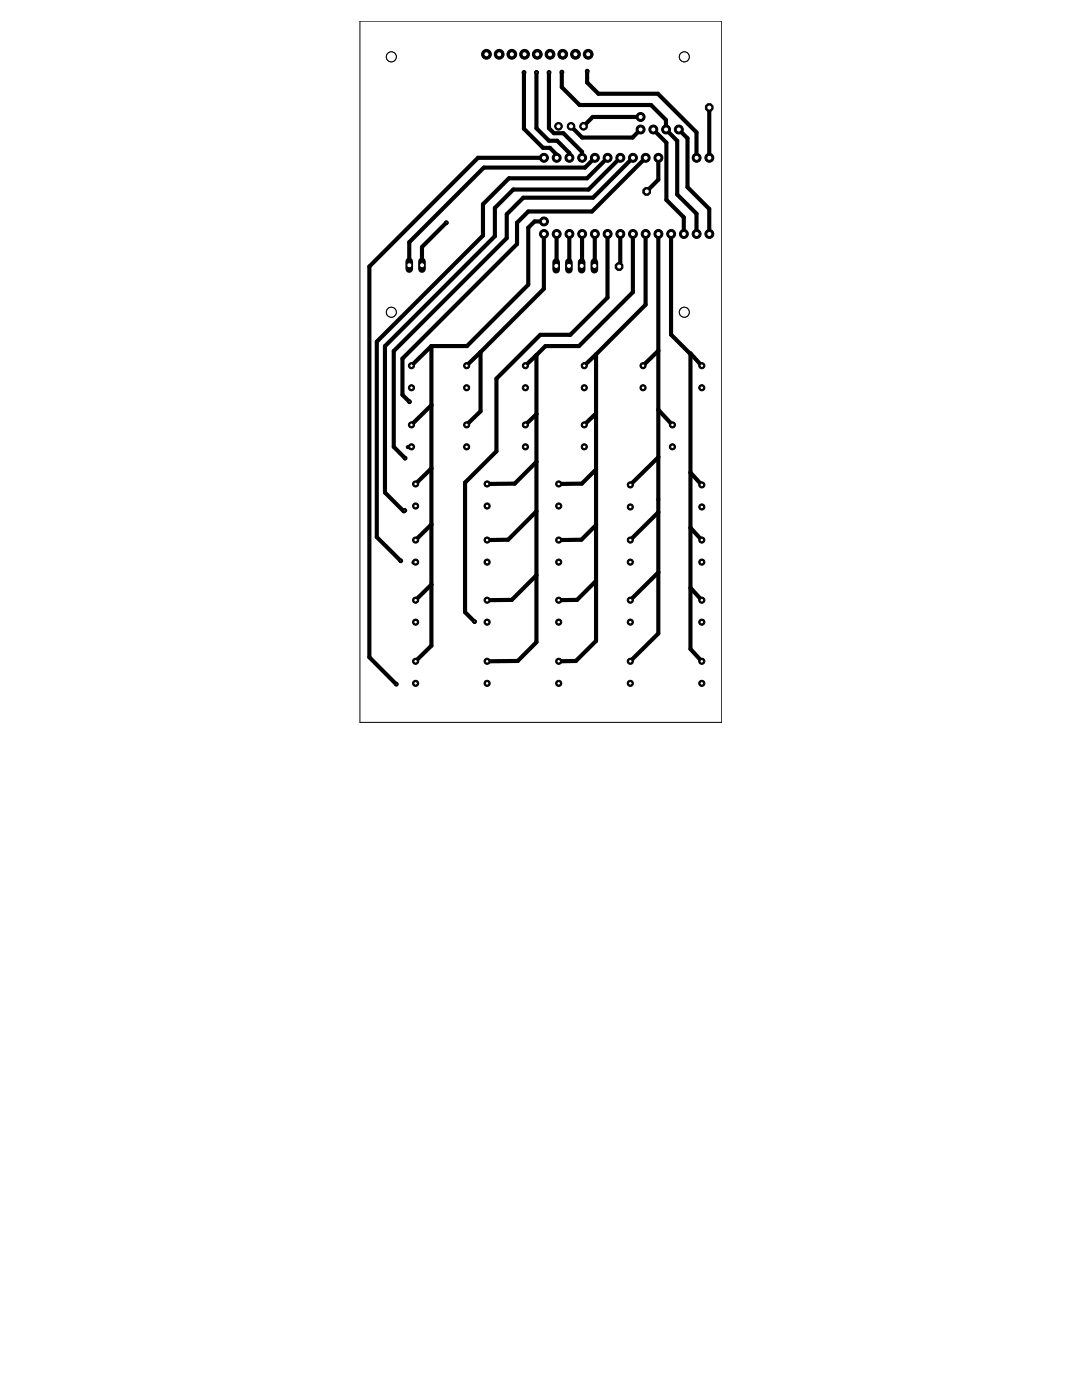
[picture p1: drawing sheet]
<svg xmlns="http://www.w3.org/2000/svg" width="216mm" height="279mm" viewBox="0 0 216 279" stroke-linecap="round" stroke-linejoin="round" font-family="sans-serif">
<g fill="none" stroke="#000" stroke-width=".83">
<path d="M104.5 14.5v11.2l3.9 3.8h1.3l1.4 1.3v.7M107 14.5v11.1l2.5 2.5h1.7l2.4 2.4v1M109.5 14.5v11.1l1 1h1.9l3.7 3.7v1.2M112.1 14.4v3l3.6 3.6h14.2l3 2.9v1.9l2.2 2.3v10.7l3.9 3.9v4M117.2 14.2v2.3l2.2 2.2h11.9l7.7 7.7v5.1M108.5 31.5h-13.1l-21.7 21.7v78l5.4 5.3M113.9 25.2l2.3 2.3h10l1.6-1.7M118.7 31.5l-2 1.9h-20.2l-14.8 14.9v4.6M121.2 31.5l-4.1 4.1h-15.5l-5.2 5.2v6.2l-21.2 21.2v39l4.7 4.7M123.8 31.5l-6.4 6.3h-15l-3.7 3.7v5.6l-21.9 22v29.2l3.8 3.7 .2-.1M126.3 31.5l-8 8h-13.9l-3.3 3.3v4.7l-22.5 22.6v19.1l2.2 2.2M127.8 23.3h-9.5l-1.9 1.9"/>
<path d="M128.8 31.5l-10.7 10.7h-12.7l-2.2 2.2v4.3l-22.9 22.9v7.2l1.4 1.4M130.3 25.8l2.7 2.7v11.4l3.4 3.5v3.3M131.4 31.5v4.4l-2.4 2.3M135.4 25.8l1.8 1.8v9.8l4.3 4.3v5M141.5 21.5v10M89 44.4l-4.8 4.9v3.6M108.5 44.2h-1.8l-1.3 1.2v11.4l-12.2 12.3h-7.1M108.5 46.7v10.9l-12.6 12.7M111.1 46.7l-.1 6.4M113.6 46.7l-.1 6.4M116.1 46.7v6.4M118.7 46.7l-.1 6.4"/>
<path d="M121.2 46.7v12.7l-7.4 7.4h-6l-8.7 8.8v14.5l-6.3 6.2v25.9l1.9 1.9M123.8 46.7v6.3l-.3 .2M126.3 46.7v11.6l-10.8 10.8h-6.7l-4 3.9M128.8 46.7v14.1l-9.9 9.9M131.4 46.7v79.7l-5.6 5.6M133.9 46.7v20.1l3.9 3.9M86.1 69.1l-4 3.9M86.1 69.1v59.8l-3.2 3.1M95.9 70.3l-2.8 2.7M95.9 70.3v11.8l-2.8 2.7M107 70.9v57.3l-3.7 3.7-6.1 .1M118.9 70.7l-2.3 2.3"/>
<path d="M118.9 70.7v57.2l-4 4-3.4 .1M131.4 70l-3.1 3M140 73l-2.2-2.5v59l2.2 2.5M82.1 89.2h-.7M86.1 80.9l-4 3.9M86.1 93.5l-3.2 3.1M107 92.2l-4.3 4.3-5.5 .1M107 82.7l-2.2 2.1M118.9 82.5l-2.3 2.3M118.9 93.7l-2.8 2.8-4.6 .1M131.4 81.8l2.8 3M131.4 91.2l-5.6 5.6"/>
<path d="M137.8 94.3l2.2 2.5M82.9 112.2h-.4M86.1 116.7l-3.2 3.1M86.1 104.7l-3.2 3.1M107 114.8l-4.9 4.9-4.9 .1M107 102l-5.6 5.7-4.2 .1M118.9 104.8l-2.9 2.9-4.5 .1M118.9 115.9l-3.8 3.8-3.6 .1M131.4 114.2l-5.6 5.6M131.4 102.2l-5.6 5.6M137.8 117.3l2.2 2.5M137.8 105.3l2.2 2.5"/>
</g>
<circle cx="140" cy="77.4" r=".61" fill="#000" stroke="#000" stroke-width=".2"/>
<circle cx="140" cy="77.4" r=".36" fill="#fff" stroke="#000" stroke-width=".2"/>
<circle cx="140" cy="73" r=".61" fill="#000" stroke="#000" stroke-width=".2"/>
<circle cx="140" cy="73" r=".36" fill="#fff" stroke="#000" stroke-width=".2"/>
<circle cx="128.3" cy="77.4" r=".61" fill="#000" stroke="#000" stroke-width=".2"/>
<circle cx="128.3" cy="77.4" r=".36" fill="#fff" stroke="#000" stroke-width=".2"/>
<circle cx="128.3" cy="73" r=".61" fill="#000" stroke="#000" stroke-width=".2"/>
<circle cx="128.3" cy="73" r=".36" fill="#fff" stroke="#000" stroke-width=".2"/>
<circle cx="116.6" cy="77.4" r=".61" fill="#000" stroke="#000" stroke-width=".2"/>
<circle cx="116.6" cy="77.4" r=".36" fill="#fff" stroke="#000" stroke-width=".2"/>
<circle cx="116.6" cy="73" r=".61" fill="#000" stroke="#000" stroke-width=".2"/>
<circle cx="116.6" cy="73" r=".36" fill="#fff" stroke="#000" stroke-width=".2"/>
<circle cx="104.8" cy="77.4" r=".61" fill="#000" stroke="#000" stroke-width=".2"/>
<circle cx="104.8" cy="77.4" r=".36" fill="#fff" stroke="#000" stroke-width=".2"/>
<circle cx="104.8" cy="73" r=".61" fill="#000" stroke="#000" stroke-width=".2"/>
<circle cx="104.8" cy="73" r=".36" fill="#fff" stroke="#000" stroke-width=".2"/>
<circle cx="93.1" cy="77.4" r=".61" fill="#000" stroke="#000" stroke-width=".2"/>
<circle cx="93.1" cy="77.4" r=".36" fill="#fff" stroke="#000" stroke-width=".2"/>
<circle cx="93.1" cy="73" r=".61" fill="#000" stroke="#000" stroke-width=".2"/>
<circle cx="93.1" cy="73" r=".36" fill="#fff" stroke="#000" stroke-width=".2"/>
<circle cx="82.1" cy="77.4" r=".61" fill="#000" stroke="#000" stroke-width=".2"/>
<circle cx="82.1" cy="77.4" r=".36" fill="#fff" stroke="#000" stroke-width=".2"/>
<circle cx="82.1" cy="73" r=".61" fill="#000" stroke="#000" stroke-width=".2"/>
<circle cx="82.1" cy="73" r=".36" fill="#fff" stroke="#000" stroke-width=".2"/>
<circle cx="134.2" cy="89.2" r=".61" fill="#000" stroke="#000" stroke-width=".2"/>
<circle cx="134.2" cy="89.2" r=".36" fill="#fff" stroke="#000" stroke-width=".2"/>
<circle cx="134.2" cy="84.8" r=".61" fill="#000" stroke="#000" stroke-width=".2"/>
<circle cx="134.2" cy="84.8" r=".36" fill="#fff" stroke="#000" stroke-width=".2"/>
<circle cx="116.6" cy="89.2" r=".61" fill="#000" stroke="#000" stroke-width=".2"/>
<circle cx="116.6" cy="89.2" r=".36" fill="#fff" stroke="#000" stroke-width=".2"/>
<circle cx="116.6" cy="84.8" r=".61" fill="#000" stroke="#000" stroke-width=".2"/>
<circle cx="116.6" cy="84.8" r=".36" fill="#fff" stroke="#000" stroke-width=".2"/>
<circle cx="104.8" cy="89.2" r=".61" fill="#000" stroke="#000" stroke-width=".2"/>
<circle cx="104.8" cy="89.2" r=".36" fill="#fff" stroke="#000" stroke-width=".2"/>
<circle cx="104.8" cy="84.8" r=".61" fill="#000" stroke="#000" stroke-width=".2"/>
<circle cx="104.8" cy="84.8" r=".36" fill="#fff" stroke="#000" stroke-width=".2"/>
<circle cx="93.1" cy="89.2" r=".61" fill="#000" stroke="#000" stroke-width=".2"/>
<circle cx="93.1" cy="89.2" r=".36" fill="#fff" stroke="#000" stroke-width=".2"/>
<circle cx="93.1" cy="84.8" r=".61" fill="#000" stroke="#000" stroke-width=".2"/>
<circle cx="93.1" cy="84.8" r=".36" fill="#fff" stroke="#000" stroke-width=".2"/>
<circle cx="82.1" cy="89.2" r=".61" fill="#000" stroke="#000" stroke-width=".2"/>
<circle cx="82.1" cy="89.2" r=".36" fill="#fff" stroke="#000" stroke-width=".2"/>
<circle cx="82.1" cy="84.8" r=".61" fill="#000" stroke="#000" stroke-width=".2"/>
<circle cx="82.1" cy="84.8" r=".36" fill="#fff" stroke="#000" stroke-width=".2"/>
<circle cx="140" cy="101.2" r=".61" fill="#000" stroke="#000" stroke-width=".2"/>
<circle cx="140" cy="101.2" r=".36" fill="#fff" stroke="#000" stroke-width=".2"/>
<circle cx="140" cy="96.8" r=".61" fill="#000" stroke="#000" stroke-width=".2"/>
<circle cx="140" cy="96.8" r=".36" fill="#fff" stroke="#000" stroke-width=".2"/>
<circle cx="125.8" cy="101.2" r=".61" fill="#000" stroke="#000" stroke-width=".2"/>
<circle cx="125.8" cy="101.2" r=".36" fill="#fff" stroke="#000" stroke-width=".2"/>
<circle cx="125.8" cy="96.8" r=".61" fill="#000" stroke="#000" stroke-width=".2"/>
<circle cx="125.8" cy="96.8" r=".36" fill="#fff" stroke="#000" stroke-width=".2"/>
<circle cx="111.5" cy="101" r=".61" fill="#000" stroke="#000" stroke-width=".2"/>
<circle cx="111.5" cy="101" r=".36" fill="#fff" stroke="#000" stroke-width=".2"/>
<circle cx="111.5" cy="96.6" r=".61" fill="#000" stroke="#000" stroke-width=".2"/>
<circle cx="111.5" cy="96.6" r=".36" fill="#fff" stroke="#000" stroke-width=".2"/>
<circle cx="97.2" cy="101" r=".61" fill="#000" stroke="#000" stroke-width=".2"/>
<circle cx="97.2" cy="101" r=".36" fill="#fff" stroke="#000" stroke-width=".2"/>
<circle cx="97.2" cy="96.6" r=".61" fill="#000" stroke="#000" stroke-width=".2"/>
<circle cx="97.2" cy="96.6" r=".36" fill="#fff" stroke="#000" stroke-width=".2"/>
<circle cx="82.9" cy="101" r=".61" fill="#000" stroke="#000" stroke-width=".2"/>
<circle cx="82.9" cy="101" r=".36" fill="#fff" stroke="#000" stroke-width=".2"/>
<circle cx="82.9" cy="96.6" r=".61" fill="#000" stroke="#000" stroke-width=".2"/>
<circle cx="82.9" cy="96.6" r=".36" fill="#fff" stroke="#000" stroke-width=".2"/>
<circle cx="140" cy="112.2" r=".61" fill="#000" stroke="#000" stroke-width=".2"/>
<circle cx="140" cy="112.2" r=".36" fill="#fff" stroke="#000" stroke-width=".2"/>
<circle cx="140" cy="107.8" r=".61" fill="#000" stroke="#000" stroke-width=".2"/>
<circle cx="140" cy="107.8" r=".36" fill="#fff" stroke="#000" stroke-width=".2"/>
<circle cx="125.8" cy="112.2" r=".61" fill="#000" stroke="#000" stroke-width=".2"/>
<circle cx="125.8" cy="112.2" r=".36" fill="#fff" stroke="#000" stroke-width=".2"/>
<circle cx="125.8" cy="107.8" r=".61" fill="#000" stroke="#000" stroke-width=".2"/>
<circle cx="125.8" cy="107.8" r=".36" fill="#fff" stroke="#000" stroke-width=".2"/>
<circle cx="111.5" cy="112.2" r=".61" fill="#000" stroke="#000" stroke-width=".2"/>
<circle cx="111.5" cy="112.2" r=".36" fill="#fff" stroke="#000" stroke-width=".2"/>
<circle cx="111.5" cy="107.8" r=".61" fill="#000" stroke="#000" stroke-width=".2"/>
<circle cx="111.5" cy="107.8" r=".36" fill="#fff" stroke="#000" stroke-width=".2"/>
<circle cx="97.2" cy="112.2" r=".61" fill="#000" stroke="#000" stroke-width=".2"/>
<circle cx="97.2" cy="112.2" r=".36" fill="#fff" stroke="#000" stroke-width=".2"/>
<circle cx="97.2" cy="107.8" r=".61" fill="#000" stroke="#000" stroke-width=".2"/>
<circle cx="97.2" cy="107.8" r=".36" fill="#fff" stroke="#000" stroke-width=".2"/>
<circle cx="82.9" cy="112.2" r=".61" fill="#000" stroke="#000" stroke-width=".2"/>
<circle cx="82.9" cy="112.2" r=".36" fill="#fff" stroke="#000" stroke-width=".2"/>
<circle cx="82.9" cy="107.8" r=".61" fill="#000" stroke="#000" stroke-width=".2"/>
<circle cx="82.9" cy="107.8" r=".36" fill="#fff" stroke="#000" stroke-width=".2"/>
<circle cx="140" cy="124.2" r=".61" fill="#000" stroke="#000" stroke-width=".2"/>
<circle cx="140" cy="124.2" r=".36" fill="#fff" stroke="#000" stroke-width=".2"/>
<circle cx="140" cy="119.8" r=".61" fill="#000" stroke="#000" stroke-width=".2"/>
<circle cx="140" cy="119.8" r=".36" fill="#fff" stroke="#000" stroke-width=".2"/>
<circle cx="125.8" cy="124.2" r=".61" fill="#000" stroke="#000" stroke-width=".2"/>
<circle cx="125.8" cy="124.2" r=".36" fill="#fff" stroke="#000" stroke-width=".2"/>
<circle cx="125.8" cy="119.8" r=".61" fill="#000" stroke="#000" stroke-width=".2"/>
<circle cx="125.8" cy="119.8" r=".36" fill="#fff" stroke="#000" stroke-width=".2"/>
<circle cx="111.5" cy="124.2" r=".61" fill="#000" stroke="#000" stroke-width=".2"/>
<circle cx="111.5" cy="124.2" r=".36" fill="#fff" stroke="#000" stroke-width=".2"/>
<circle cx="111.5" cy="119.8" r=".61" fill="#000" stroke="#000" stroke-width=".2"/>
<circle cx="111.5" cy="119.8" r=".36" fill="#fff" stroke="#000" stroke-width=".2"/>
<circle cx="97.2" cy="124.2" r=".61" fill="#000" stroke="#000" stroke-width=".2"/>
<circle cx="97.2" cy="124.2" r=".36" fill="#fff" stroke="#000" stroke-width=".2"/>
<circle cx="97.2" cy="119.8" r=".61" fill="#000" stroke="#000" stroke-width=".2"/>
<circle cx="97.2" cy="119.8" r=".36" fill="#fff" stroke="#000" stroke-width=".2"/>
<circle cx="82.9" cy="124.2" r=".61" fill="#000" stroke="#000" stroke-width=".2"/>
<circle cx="82.9" cy="124.2" r=".36" fill="#fff" stroke="#000" stroke-width=".2"/>
<circle cx="82.9" cy="119.8" r=".61" fill="#000" stroke="#000" stroke-width=".2"/>
<circle cx="82.9" cy="119.8" r=".36" fill="#fff" stroke="#000" stroke-width=".2"/>
<circle cx="140" cy="136.4" r=".61" fill="#000" stroke="#000" stroke-width=".2"/>
<circle cx="140" cy="136.4" r=".36" fill="#fff" stroke="#000" stroke-width=".2"/>
<circle cx="140" cy="132" r=".61" fill="#000" stroke="#000" stroke-width=".2"/>
<circle cx="140" cy="132" r=".36" fill="#fff" stroke="#000" stroke-width=".2"/>
<circle cx="125.8" cy="136.4" r=".61" fill="#000" stroke="#000" stroke-width=".2"/>
<circle cx="125.8" cy="136.4" r=".36" fill="#fff" stroke="#000" stroke-width=".2"/>
<circle cx="125.8" cy="132" r=".61" fill="#000" stroke="#000" stroke-width=".2"/>
<circle cx="125.8" cy="132" r=".36" fill="#fff" stroke="#000" stroke-width=".2"/>
<circle cx="111.5" cy="136.4" r=".61" fill="#000" stroke="#000" stroke-width=".2"/>
<circle cx="111.5" cy="136.4" r=".36" fill="#fff" stroke="#000" stroke-width=".2"/>
<circle cx="111.5" cy="132" r=".61" fill="#000" stroke="#000" stroke-width=".2"/>
<circle cx="111.5" cy="132" r=".36" fill="#fff" stroke="#000" stroke-width=".2"/>
<circle cx="97.2" cy="136.4" r=".61" fill="#000" stroke="#000" stroke-width=".2"/>
<circle cx="97.2" cy="136.4" r=".36" fill="#fff" stroke="#000" stroke-width=".2"/>
<circle cx="97.2" cy="132" r=".61" fill="#000" stroke="#000" stroke-width=".2"/>
<circle cx="97.2" cy="132" r=".36" fill="#fff" stroke="#000" stroke-width=".2"/>
<circle cx="82.9" cy="136.4" r=".61" fill="#000" stroke="#000" stroke-width=".2"/>
<circle cx="82.9" cy="136.4" r=".36" fill="#fff" stroke="#000" stroke-width=".2"/>
<circle cx="82.9" cy="132" r=".61" fill="#000" stroke="#000" stroke-width=".2"/>
<circle cx="82.9" cy="132" r=".36" fill="#fff" stroke="#000" stroke-width=".2"/>
<circle cx="141.5" cy="46.7" r=".89" fill="#000" stroke="#000" stroke-width=".2"/>
<circle cx="141.5" cy="46.7" r=".51" fill="#fff" stroke="#000" stroke-width=".2"/>
<circle cx="139" cy="46.7" r=".89" fill="#000" stroke="#000" stroke-width=".2"/>
<circle cx="139" cy="46.7" r=".51" fill="#fff" stroke="#000" stroke-width=".2"/>
<circle cx="136.5" cy="46.7" r=".89" fill="#000" stroke="#000" stroke-width=".2"/>
<circle cx="136.5" cy="46.7" r=".51" fill="#fff" stroke="#000" stroke-width=".2"/>
<circle cx="133.9" cy="46.7" r=".89" fill="#000" stroke="#000" stroke-width=".2"/>
<circle cx="133.9" cy="46.7" r=".51" fill="#fff" stroke="#000" stroke-width=".2"/>
<circle cx="131.4" cy="46.7" r=".89" fill="#000" stroke="#000" stroke-width=".2"/>
<circle cx="131.4" cy="46.7" r=".51" fill="#fff" stroke="#000" stroke-width=".2"/>
<circle cx="128.8" cy="46.7" r=".89" fill="#000" stroke="#000" stroke-width=".2"/>
<circle cx="128.8" cy="46.7" r=".51" fill="#fff" stroke="#000" stroke-width=".2"/>
<circle cx="126.3" cy="46.7" r=".89" fill="#000" stroke="#000" stroke-width=".2"/>
<circle cx="126.3" cy="46.7" r=".51" fill="#fff" stroke="#000" stroke-width=".2"/>
<circle cx="123.8" cy="46.7" r=".89" fill="#000" stroke="#000" stroke-width=".2"/>
<circle cx="123.8" cy="46.7" r=".51" fill="#fff" stroke="#000" stroke-width=".2"/>
<circle cx="121.2" cy="46.7" r=".89" fill="#000" stroke="#000" stroke-width=".2"/>
<circle cx="121.2" cy="46.7" r=".51" fill="#fff" stroke="#000" stroke-width=".2"/>
<circle cx="118.7" cy="46.7" r=".89" fill="#000" stroke="#000" stroke-width=".2"/>
<circle cx="118.7" cy="46.7" r=".51" fill="#fff" stroke="#000" stroke-width=".2"/>
<circle cx="116.2" cy="46.7" r=".89" fill="#000" stroke="#000" stroke-width=".2"/>
<circle cx="116.2" cy="46.7" r=".51" fill="#fff" stroke="#000" stroke-width=".2"/>
<circle cx="113.6" cy="46.7" r=".89" fill="#000" stroke="#000" stroke-width=".2"/>
<circle cx="113.6" cy="46.7" r=".51" fill="#fff" stroke="#000" stroke-width=".2"/>
<circle cx="111.1" cy="46.7" r=".89" fill="#000" stroke="#000" stroke-width=".2"/>
<circle cx="111.1" cy="46.7" r=".51" fill="#fff" stroke="#000" stroke-width=".2"/>
<circle cx="108.5" cy="46.7" r=".89" fill="#000" stroke="#000" stroke-width=".2"/>
<circle cx="108.5" cy="46.7" r=".51" fill="#fff" stroke="#000" stroke-width=".2"/>
<circle cx="141.5" cy="31.5" r=".89" fill="#000" stroke="#000" stroke-width=".2"/>
<circle cx="141.5" cy="31.5" r=".51" fill="#fff" stroke="#000" stroke-width=".2"/>
<circle cx="139" cy="31.5" r=".89" fill="#000" stroke="#000" stroke-width=".2"/>
<circle cx="139" cy="31.5" r=".51" fill="#fff" stroke="#000" stroke-width=".2"/>
<circle cx="131.4" cy="31.5" r=".89" fill="#000" stroke="#000" stroke-width=".2"/>
<circle cx="131.4" cy="31.5" r=".51" fill="#fff" stroke="#000" stroke-width=".2"/>
<circle cx="128.8" cy="31.5" r=".89" fill="#000" stroke="#000" stroke-width=".2"/>
<circle cx="128.8" cy="31.5" r=".51" fill="#fff" stroke="#000" stroke-width=".2"/>
<circle cx="126.3" cy="31.5" r=".89" fill="#000" stroke="#000" stroke-width=".2"/>
<circle cx="126.3" cy="31.5" r=".51" fill="#fff" stroke="#000" stroke-width=".2"/>
<circle cx="123.8" cy="31.5" r=".89" fill="#000" stroke="#000" stroke-width=".2"/>
<circle cx="123.8" cy="31.5" r=".51" fill="#fff" stroke="#000" stroke-width=".2"/>
<circle cx="121.2" cy="31.5" r=".89" fill="#000" stroke="#000" stroke-width=".2"/>
<circle cx="121.2" cy="31.5" r=".51" fill="#fff" stroke="#000" stroke-width=".2"/>
<circle cx="118.7" cy="31.5" r=".89" fill="#000" stroke="#000" stroke-width=".2"/>
<circle cx="118.7" cy="31.5" r=".51" fill="#fff" stroke="#000" stroke-width=".2"/>
<circle cx="116.2" cy="31.5" r=".89" fill="#000" stroke="#000" stroke-width=".2"/>
<circle cx="116.2" cy="31.5" r=".51" fill="#fff" stroke="#000" stroke-width=".2"/>
<circle cx="113.6" cy="31.5" r=".89" fill="#000" stroke="#000" stroke-width=".2"/>
<circle cx="113.6" cy="31.5" r=".51" fill="#fff" stroke="#000" stroke-width=".2"/>
<circle cx="111.1" cy="31.5" r=".89" fill="#000" stroke="#000" stroke-width=".2"/>
<circle cx="111.1" cy="31.5" r=".51" fill="#fff" stroke="#000" stroke-width=".2"/>
<circle cx="108.5" cy="31.5" r=".89" fill="#000" stroke="#000" stroke-width=".2"/>
<circle cx="108.5" cy="31.5" r=".51" fill="#fff" stroke="#000" stroke-width=".2"/>
<circle cx="108.5" cy="44.2" r=".89" fill="#000" stroke="#000" stroke-width=".2"/>
<circle cx="108.5" cy="44.2" r=".51" fill="#fff" stroke="#000" stroke-width=".2"/>
<circle cx="135.4" cy="25.8" r=".89" fill="#000" stroke="#000" stroke-width=".2"/>
<circle cx="135.4" cy="25.8" r=".51" fill="#fff" stroke="#000" stroke-width=".2"/>
<circle cx="132.9" cy="25.8" r=".89" fill="#000" stroke="#000" stroke-width=".2"/>
<circle cx="132.9" cy="25.8" r=".51" fill="#fff" stroke="#000" stroke-width=".2"/>
<circle cx="130.4" cy="25.8" r=".89" fill="#000" stroke="#000" stroke-width=".2"/>
<circle cx="130.4" cy="25.8" r=".51" fill="#fff" stroke="#000" stroke-width=".2"/>
<circle cx="127.8" cy="25.8" r=".89" fill="#000" stroke="#000" stroke-width=".2"/>
<circle cx="127.8" cy="25.8" r=".51" fill="#fff" stroke="#000" stroke-width=".2"/>
<circle cx="127.8" cy="23.3" r=".89" fill="#000" stroke="#000" stroke-width=".2"/>
<circle cx="127.8" cy="23.3" r=".51" fill="#fff" stroke="#000" stroke-width=".2"/>
<path d="M84.2 52.2v1.5" fill="none" stroke="#000" stroke-width="1.5"/>
<circle cx="84.2" cy="52.9" r=".51" fill="#fff" stroke="#000" stroke-width=".2"/>
<path d="M81.7 52.2v1.5" fill="none" stroke="#000" stroke-width="1.5"/>
<circle cx="81.7" cy="52.9" r=".51" fill="#fff" stroke="#000" stroke-width=".2"/>
<circle cx="107.2" cy="10.8" r=".97" fill="#000" stroke="#000" stroke-width=".2"/>
<circle cx="107.2" cy="10.8" r=".51" fill="#fff" stroke="#000" stroke-width=".2"/>
<circle cx="109.7" cy="10.8" r=".97" fill="#000" stroke="#000" stroke-width=".2"/>
<circle cx="109.7" cy="10.8" r=".51" fill="#fff" stroke="#000" stroke-width=".2"/>
<circle cx="112.3" cy="10.8" r=".97" fill="#000" stroke="#000" stroke-width=".2"/>
<circle cx="112.3" cy="10.8" r=".51" fill="#fff" stroke="#000" stroke-width=".2"/>
<circle cx="114.8" cy="10.8" r=".97" fill="#000" stroke="#000" stroke-width=".2"/>
<circle cx="114.8" cy="10.8" r=".51" fill="#fff" stroke="#000" stroke-width=".2"/>
<circle cx="117.4" cy="10.8" r=".97" fill="#000" stroke="#000" stroke-width=".2"/>
<circle cx="117.4" cy="10.8" r=".51" fill="#fff" stroke="#000" stroke-width=".2"/>
<circle cx="104.7" cy="10.8" r=".97" fill="#000" stroke="#000" stroke-width=".2"/>
<circle cx="104.7" cy="10.8" r=".51" fill="#fff" stroke="#000" stroke-width=".2"/>
<circle cx="102.1" cy="10.8" r=".97" fill="#000" stroke="#000" stroke-width=".2"/>
<circle cx="102.1" cy="10.8" r=".51" fill="#fff" stroke="#000" stroke-width=".2"/>
<circle cx="99.6" cy="10.8" r=".97" fill="#000" stroke="#000" stroke-width=".2"/>
<circle cx="99.6" cy="10.8" r=".51" fill="#fff" stroke="#000" stroke-width=".2"/>
<circle cx="97.1" cy="10.8" r=".97" fill="#000" stroke="#000" stroke-width=".2"/>
<circle cx="97.1" cy="10.8" r=".51" fill="#fff" stroke="#000" stroke-width=".2"/>
<circle cx="113.9" cy="25.2" r=".76" fill="#000" stroke="#000" stroke-width=".2"/>
<circle cx="113.9" cy="25.2" r=".51" fill="#fff" stroke="#000" stroke-width=".2"/>
<circle cx="116.4" cy="25.2" r=".76" fill="#000" stroke="#000" stroke-width=".2"/>
<circle cx="116.4" cy="25.2" r=".51" fill="#fff" stroke="#000" stroke-width=".2"/>
<circle cx="111.4" cy="25.2" r=".76" fill="#000" stroke="#000" stroke-width=".2"/>
<circle cx="111.4" cy="25.2" r=".51" fill="#fff" stroke="#000" stroke-width=".2"/>
<circle cx="129" cy="38.2" r=".83" fill="#000" stroke="#000" stroke-width=".2"/>
<circle cx="129.1" cy="38.2" r=".51" fill="#fff" stroke="#000" stroke-width=".2"/>
<circle cx="141.5" cy="21.5" r=".83" fill="#000" stroke="#000" stroke-width=".2"/>
<circle cx="141.5" cy="21.5" r=".51" fill="#fff" stroke="#000" stroke-width=".2"/>
<circle cx="123.5" cy="53.2" r=".83" fill="#000" stroke="#000" stroke-width=".2"/>
<circle cx="123.5" cy="53.2" r=".51" fill="#fff" stroke="#000" stroke-width=".2"/>
<path d="M118.6 52.3v1.5" fill="none" stroke="#000" stroke-width="1.5"/>
<circle cx="118.6" cy="53.1" r=".51" fill="#fff" stroke="#000" stroke-width=".2"/>
<path d="M116.1 52.3v1.5" fill="none" stroke="#000" stroke-width="1.5"/>
<circle cx="116.1" cy="53.1" r=".51" fill="#fff" stroke="#000" stroke-width=".2"/>
<path d="M113.5 52.3v1.5" fill="none" stroke="#000" stroke-width="1.5"/>
<circle cx="113.5" cy="53.1" r=".51" fill="#fff" stroke="#000" stroke-width=".2"/>
<path d="M111 52.3v1.5" fill="none" stroke="#000" stroke-width="1.5"/>
<circle cx="111" cy="53.1" r=".51" fill="#fff" stroke="#000" stroke-width=".2"/>
<circle cx="112.1" cy="14.4" r=".38" fill="#000" stroke="#000" stroke-width=".2"/>
<circle cx="112.1" cy="14.4" r=".17" fill="#fff" stroke="#000" stroke-width=".2"/>
<circle cx="89.1" cy="44.4" r=".38" fill="#000" stroke="#000" stroke-width=".2"/>
<circle cx="89.1" cy="44.4" r=".17" fill="#fff" stroke="#000" stroke-width=".2"/>
<circle cx="81.7" cy="80.2" r=".38" fill="#000" stroke="#000" stroke-width=".2"/>
<circle cx="81.7" cy="80.2" r=".17" fill="#fff" stroke="#000" stroke-width=".2"/>
<circle cx="80.8" cy="91.4" r=".38" fill="#000" stroke="#000" stroke-width=".2"/>
<circle cx="80.8" cy="91.4" r=".17" fill="#fff" stroke="#000" stroke-width=".2"/>
<circle cx="80.8" cy="101.9" r=".38" fill="#000" stroke="#000" stroke-width=".2"/>
<circle cx="80.8" cy="101.9" r=".17" fill="#fff" stroke="#000" stroke-width=".2"/>
<circle cx="80" cy="111.9" r=".38" fill="#000" stroke="#000" stroke-width=".2"/>
<circle cx="80" cy="111.9" r=".17" fill="#fff" stroke="#000" stroke-width=".2"/>
<circle cx="94.7" cy="124.1" r=".38" fill="#000" stroke="#000" stroke-width=".2"/>
<circle cx="94.7" cy="124.1" r=".17" fill="#fff" stroke="#000" stroke-width=".2"/>
<circle cx="79.1" cy="136.5" r=".38" fill="#000" stroke="#000" stroke-width=".2"/>
<circle cx="79.1" cy="136.5" r=".17" fill="#fff" stroke="#000" stroke-width=".2"/>
<circle cx="117.2" cy="14.2" r=".38" fill="#000" stroke="#000" stroke-width=".2"/>
<circle cx="117.2" cy="14.2" r=".17" fill="#fff" stroke="#000" stroke-width=".2"/>
<circle cx="109.6" cy="14.5" r=".38" fill="#000" stroke="#000" stroke-width=".2"/>
<circle cx="109.6" cy="14.5" r=".17" fill="#fff" stroke="#000" stroke-width=".2"/>
<circle cx="107.1" cy="14.5" r=".38" fill="#000" stroke="#000" stroke-width=".2"/>
<circle cx="107.1" cy="14.5" r=".17" fill="#fff" stroke="#000" stroke-width=".2"/>
<circle cx="104.6" cy="14.5" r=".38" fill="#000" stroke="#000" stroke-width=".2"/>
<circle cx="104.6" cy="14.5" r=".17" fill="#fff" stroke="#000" stroke-width=".2"/>
<g fill="none" stroke="#000" stroke-width=".2">
<path d="M71.8 4.2h72.2v140h-72.2z"/>
<circle cx="136.5" cy="11.3" r=".99"/>
</g>
<circle cx="136.5" cy="11.3" r=".99" fill="#fff" stroke="#000" stroke-width=".2"/>
<circle cx="78.1" cy="11.3" r=".99" fill="none" stroke="#000" stroke-width=".2"/>
<circle cx="78.1" cy="11.3" r=".99" fill="#fff" stroke="#000" stroke-width=".2"/>
<circle cx="136.5" cy="62.3" r=".99" fill="none" stroke="#000" stroke-width=".2"/>
<circle cx="136.5" cy="62.3" r=".99" fill="#fff" stroke="#000" stroke-width=".2"/>
<circle cx="78.1" cy="62.3" r=".99" fill="none" stroke="#000" stroke-width=".2"/>
<circle cx="78.1" cy="62.3" r=".99" fill="#fff" stroke="#000" stroke-width=".2"/>
</svg>
